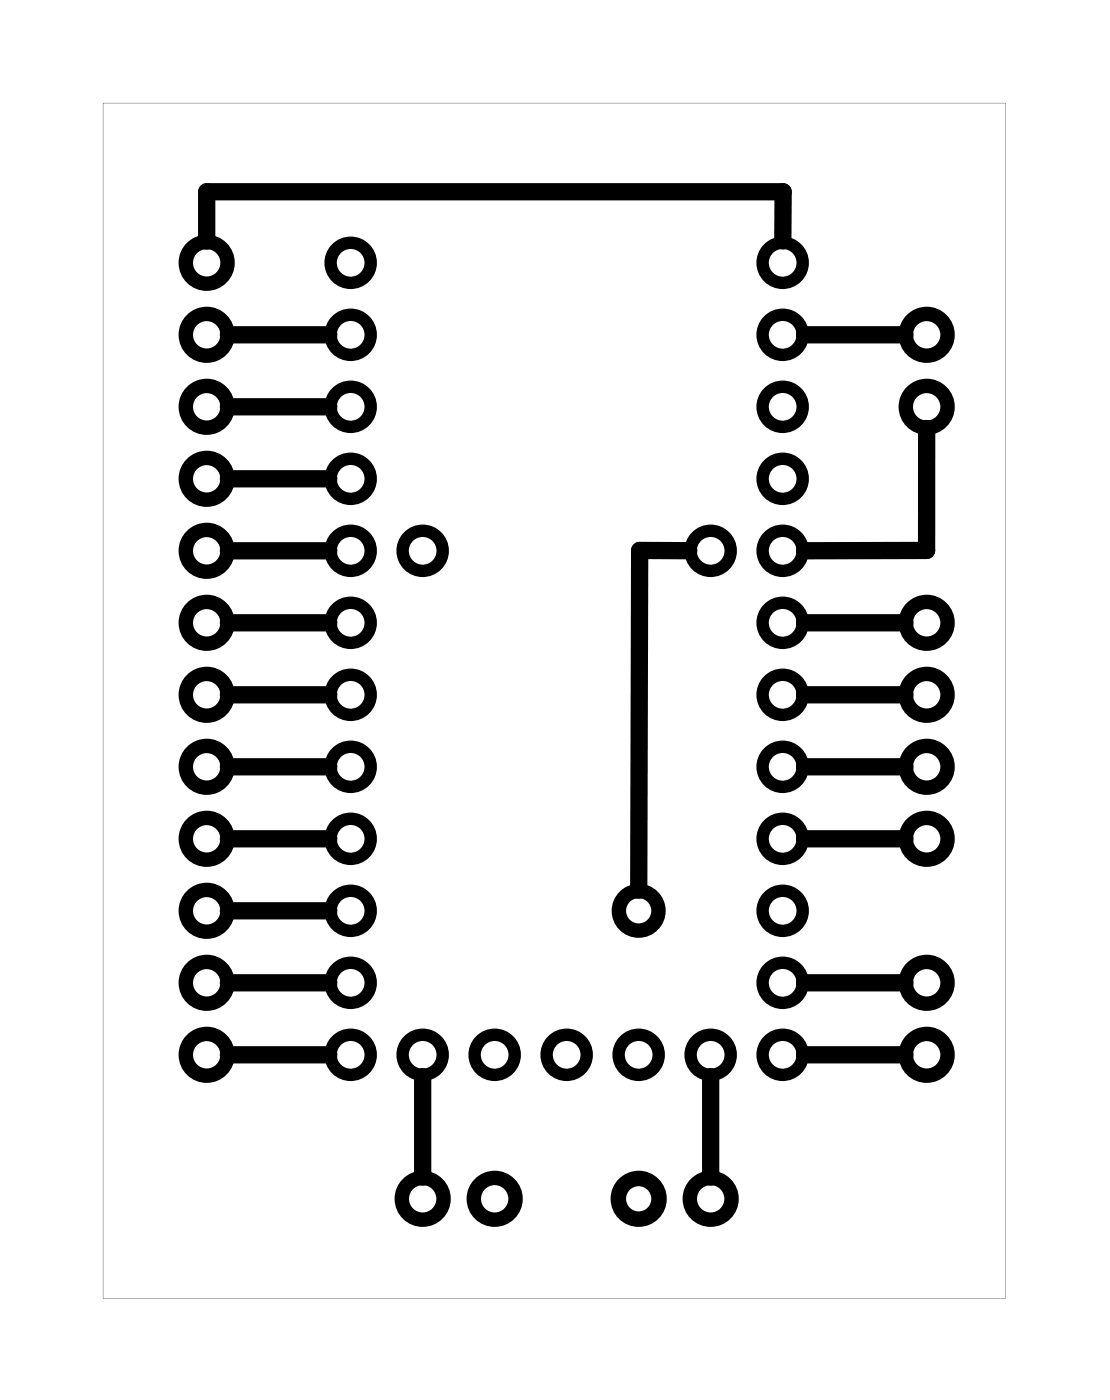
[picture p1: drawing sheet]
<svg xmlns="http://www.w3.org/2000/svg" width="39mm" height="49mm" viewBox="0 0 39 49" stroke-linecap="round" stroke-linejoin="round" font-family="sans-serif">
<path d="M3.6 3.6v42.2h31.9v-42.2zM3.6 3.6h31.9v42.2h-31.9z" fill="#000"/>
<g fill="none" stroke="#000" stroke-width=".44">
<circle cx="12.4" cy="9.3" r=".71"/>
<circle cx="12.4" cy="11.8" r=".71"/>
<circle cx="12.4" cy="16.9" r=".71"/>
<circle cx="12.4" cy="14.4" r=".71"/>
<circle cx="12.4" cy="19.4" r=".71"/>
<circle cx="14.9" cy="19.4" r=".71"/>
<circle cx="25.1" cy="19.4" r=".71"/>
<circle cx="27.6" cy="9.3" r=".71"/>
<circle cx="27.6" cy="11.8" r=".71"/>
<circle cx="27.6" cy="14.4" r=".71"/>
<circle cx="27.6" cy="16.9" r=".71"/>
<circle cx="27.6" cy="19.4" r=".71"/>
<circle cx="12.4" cy="29.6" r=".71"/>
<circle cx="12.4" cy="37.2" r=".71"/>
<circle cx="12.4" cy="32.1" r=".71"/>
<circle cx="12.4" cy="34.7" r=".71"/>
<circle cx="12.4" cy="24.5" r=".71"/>
<circle cx="12.4" cy="22" r=".71"/>
<circle cx="12.4" cy="27.1" r=".71"/>
<circle cx="14.9" cy="37.2" r=".71"/>
<circle cx="17.5" cy="37.2" r=".71"/>
<circle cx="20" cy="37.2" r=".71"/>
<circle cx="22.5" cy="37.2" r=".71"/>
<circle cx="25.1" cy="37.2" r=".71"/>
<circle cx="27.6" cy="37.2" r=".71"/>
<circle cx="27.6" cy="32.1" r=".71"/>
<circle cx="27.6" cy="34.7" r=".71"/>
<circle cx="27.6" cy="29.6" r=".71"/>
<circle cx="27.6" cy="22" r=".71"/>
<circle cx="27.6" cy="27.1" r=".71"/>
<circle cx="27.6" cy="24.5" r=".71"/>
</g>
<g fill="none" stroke="#000" stroke-width=".51">
<circle cx="7.3" cy="9.3" r=".74"/>
<circle cx="7.3" cy="14.4" r=".74"/>
<circle cx="7.3" cy="19.4" r=".74"/>
<circle cx="7.3" cy="16.9" r=".74"/>
<circle cx="7.3" cy="11.8" r=".74"/>
<circle cx="32.7" cy="11.8" r=".74"/>
<circle cx="32.7" cy="14.4" r=".74"/>
<circle cx="7.3" cy="34.7" r=".74"/>
<circle cx="7.3" cy="24.5" r=".74"/>
<circle cx="7.3" cy="29.6" r=".74"/>
<circle cx="7.3" cy="32.1" r=".74"/>
<circle cx="7.3" cy="22" r=".74"/>
<circle cx="7.3" cy="27.1" r=".74"/>
<circle cx="7.3" cy="37.2" r=".74"/>
<circle cx="22.5" cy="32.1" r=".7"/>
<circle cx="32.7" cy="34.7" r=".74"/>
<circle cx="32.7" cy="22" r=".74"/>
<circle cx="32.7" cy="27.1" r=".74"/>
<circle cx="32.7" cy="37.2" r=".74"/>
<circle cx="32.7" cy="29.6" r=".74"/>
<circle cx="32.7" cy="24.5" r=".74"/>
<circle cx="14.9" cy="42.3" r=".74"/>
<circle cx="17.5" cy="42.3" r=".74"/>
<circle cx="22.5" cy="42.3" r=".74"/>
<circle cx="22.5" cy="42.3" r=".7"/>
<circle cx="25.1" cy="42.3" r=".74"/>
</g>
<g fill="none" stroke="#000" stroke-width=".61">
<path d="M8.1 11.8h3.5M8.1 14.4h3.5M8.1 16.9h3.5M8.1 19.4h3.5M24.3 19.4h-1.7l-.1 12M27.6 8.5v-1.7h-20.3v1.7M28.4 11.8h3.5M32.7 15.1v4.3h-4.3M8.1 29.6h3.5M8.1 37.2h3.5M8.1 32.1h3.5M8.1 22h3.5"/>
<path d="M8.1 27.1h3.5M8.1 24.5h3.5M8.1 34.7h3.5M14.9 38v3.5M25.1 38v3.5M28.4 29.6h3.5M28.4 37.2h3.5M28.4 22h3.5M28.4 27.1h3.5M28.4 24.5h3.5M28.4 34.7h3.5"/>
</g>
</svg>
